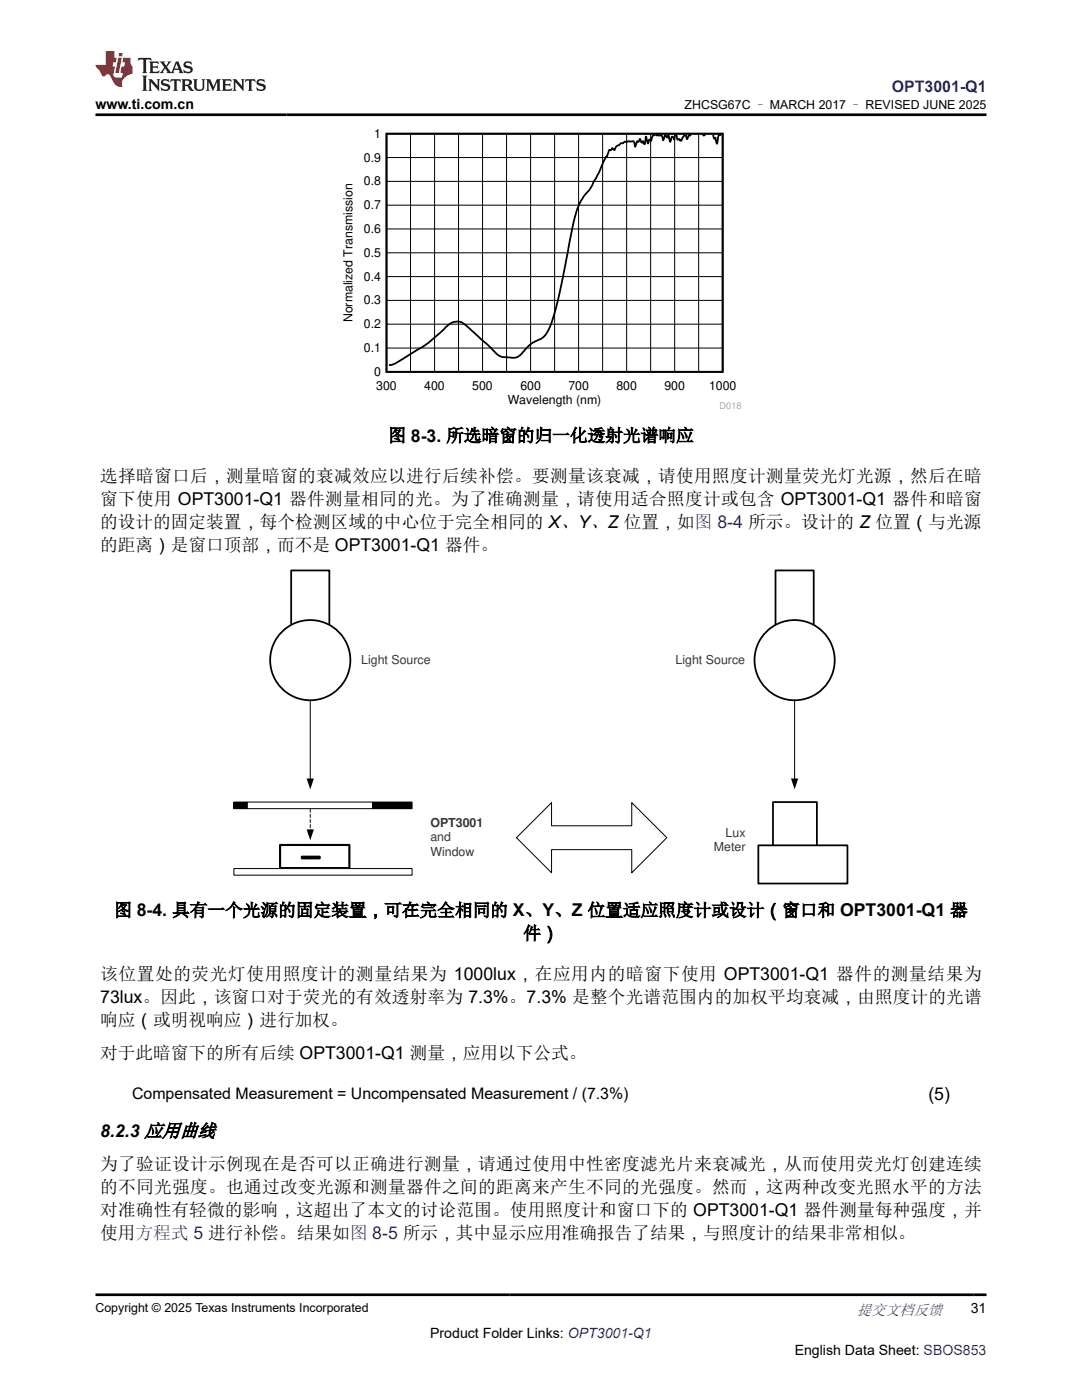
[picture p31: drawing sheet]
<svg xmlns="http://www.w3.org/2000/svg" width="216mm" height="279mm" viewBox="0 0 216 279" stroke-linecap="round" stroke-linejoin="round" font-family="sans-serif">
<defs><g id="words">
<g font-size="3.5">
<text x="77.5" y="88.1">图 8-3. 所选暗窗的归一化透射光谱响应</text>
<text x="20" y="100.8">窗下使用 OPT3001-Q1 器件测量相同的光。为了准确测量，请使用适合照度计或包含 OPT3001-Q1 器件和暗窗</text>
<text x="20" y="96.2">选择暗窗口后，测量暗窗的衰减效应以进行后续补偿。要测量该衰减，请使用照度计测量荧光灯光源，然后在暗</text>
<text x="20" y="105.4">的设计的固定装置，每个检测区域的中心位于完全相同的 X、Y、Z 位置，如图 8-4 所示。设计的 Z 位置（与光源</text>
<text x="20" y="110">的距离）是窗口顶部，而不是 OPT3001-Q1 器件。</text>
<text x="22.8" y="182.9">图 8-4. 具有一个光源的固定装置，可在完全相同的 X、Y、Z 位置适应照度计或设计（窗口和 OPT3001-Q1 器</text>
<text x="104.4" y="187.4">件）</text>
<text x="20" y="195.6">该位置处的荧光灯使用照度计的测量结果为 1000lux，在应用内的暗窗下使用 OPT3001-Q1 器件的测量结果为</text>
<text x="20" y="200.1">73lux。因此，该窗口对于荧光的有效透射率为 7.3%。7.3% 是整个光谱范围内的加权平均衰减，由照度计的光谱</text>
<text x="20" y="204.7">响应（或明视响应）进行加权。</text>
<text x="20" y="211.4">对于此暗窗下的所有后续 OPT3001-Q1 测量，应用以下公式。</text>
<text x="185.2" y="219.5">(5)</text>
<text x="20" y="226.9">8.2.3 应用曲线</text>
<text x="20" y="233.6">为了验证设计示例现在是否可以正确进行测量，请通过使用中性密度滤光片来衰减光，从而使用荧光灯创建连续</text>
<text x="20" y="238.2">的不同光强度。也通过改变光源和测量器件之间的距离来产生不同的光强度。然而，这两种改变光照水平的方法</text>
<text x="20" y="242.8">对准确性有轻微的影响，这超出了本文的讨论范围。使用照度计和窗口下的 OPT3001-Q1 器件测量每种强度，并</text>
<text x="20" y="247.4">使用方程式 5 进行补偿。结果如图 8-5 所示，其中显示应用准确报告了结果，与照度计的结果非常相似。</text>
</g>
<text font-size="3.2" fill="#00f" x="178" y="18.3">OPT3001-Q1</text>
<text font-size="3.2" x="26.4" y="219.4">Compensated Measurement = Uncompensated Measurement / (7.3%)</text>
<text font-size="3" fill="#00f" x="171" y="262.4">提交文档反馈</text>
<g font-size="2.8">
<text x="19.1" y="21.7">www.ti.com.cn</text>
<text x="193.7" y="262.1">31</text>
<text x="85.8" y="266.9">Product Folder Links: OPT3001-Q1</text>
<text x="158.6" y="270.3">English Data Sheet: SBOS853</text>
</g>
<g font-size="2.5">
<text x="136.6" y="21.8">ZHCSG67C – MARCH 2017 – REVISED JUNE 2025</text>
<text x="74.7" y="27.5">1</text>
<text x="72.6" y="32.3">0.9</text>
<text x="72.6" y="41.8">0.7</text>
<text x="72.6" y="37">0.8</text>
<text x="72.6" y="46.5">0.6</text>
<text x="72.6" y="51.3">0.5</text>
<text x="72.6" y="56">0.4</text>
<text x="70.3" y="64.3" transform="rotate(-90 70.3 64.3)">Normalized Transmission</text>
<text x="72.6" y="65.5">0.2</text>
<text x="72.6" y="60.8">0.3</text>
<text x="72.6" y="70.3">0.1</text>
<text x="74.7" y="75">0</text>
<text x="75.1" y="77.8">300</text>
<text x="84.7" y="77.8">400</text>
<text x="94.2" y="77.8">500</text>
<text x="103.8" y="77.8">600</text>
<text x="113.4" y="77.8">700</text>
<text x="123" y="77.8">800</text>
<text x="132.6" y="77.8">900</text>
<text x="141.5" y="77.8">1000</text>
<text x="101.3" y="80.6">Wavelength (nm)</text>
<text x="19.1" y="261.8">Copyright © 2025 Texas Instruments Incorporated</text>
</g>
<g font-size="2.5" fill="#373435">
<text x="72.1" y="132.6">Light Source</text>
<text x="134.8" y="132.6">Light Source</text>
<text x="85.9" y="165">OPT3001</text>
<text x="85.9" y="167.9">and</text>
<text x="144.8" y="167">Lux</text>
<text x="85.9" y="170.9">Window</text>
<text x="142.5" y="169.9">Meter</text>
</g>
<text font-size="1.8" fill="#a8a8a8" x="143.6" y="81.7">D018</text>
</g></defs>
<path d="M77.1 26.7h67.1v47.5h-67.1zM130.8 26.9l-.6 .3-.3 .9-.4-.3-.1 .8-.5-1.3-.2 1.5-.2-.1-.2-.6-.2 .4-.1-.1-.3-.7-.3 .6-.3-.1-.3 1.1-.3-1.1h-1.2l-.3 .2a.51 .51 0 0 0-.7 .2 .58 .58 0 0 0-.8 .4 1.26 1.26 0 0 0-.9 1l-.4-.5-.2 .4h-.4l-.5 1.4h-.2l-1.3 3-1.1 1.9a11.4 11.4 0 0 1-2.2 3.3 15.6 15.6 0 0 0-2.2 6.5l-2 10.4-1.6 6.7a7.5 7.5 0 0 1-2.4 4.4l-2.1 1.1-1.6 1.6a2.71 2.71 0 0 1-3.2 1.1h-.4a2.97 2.97 0 0 1-2.5-1.5l-5.4-4.9a2.77 2.77 0 0 0-4.2 .7l-2.9 2.6-1.3 .9-5.6 3.4-1.3 .4M130.8 26.9l.2 .1 1 .1 .3 .9 .4-1 .5 .5 .2-.5 .4 1.3 .2-1 .3 .1 .2 .5 .3-1M135 26.9l.2 1 .4-.2 .1 .3 .3 .1 .6-1.2M136.8 26.9l.3 .9 .3-.7 .1-.1 .2 .1 .1-.2M140.2 26.9l.3 .2 .2-.2M142.3 26.9l.2 .7 .3-.1 .3 1.2 .3-1.8 .3 .1 .1-.1" fill="none" stroke="#000" stroke-width=".36"/>
<g fill="none" stroke="#000" stroke-width=".2">
<path d="M77.1 36.2h67.1M77.1 31.4h67.1M81.9 26.7v47.5M86.7 26.7v47.5M91.5 26.7v47.5M96.3 26.7v47.5M101.1 26.7v47.5M105.9 26.7v47.5M110.7 26.7v47.5M115.4 26.7v47.5M120.2 26.7v47.5M125 26.7v47.5"/>
<path d="M129.8 26.7v47.5M134.6 26.7v47.5M139.4 26.7v47.5M77.1 59.9h67.1M77.1 55.2h67.1M77.1 50.5h67.1M77.1 45.7h67.1M77.1 40.9h67.1M77.1 69.5h67.1M77.1 64.7h67.1"/>
</g>
<path d="M49.3 160.1h25v1.3h-25z" fill-rule="evenodd" fill="#fff"/>
<path d="M49.3 160.1h25v1.3h-25z" fill="none" stroke="#000" stroke-width=".2"/>
<path d="M55.9 168.6h13.8v4.6h-13.8z" fill="none" stroke="#000" stroke-width=".42"/>
<path d="M60.2 171h3.6v.3h-3.6z" fill-rule="evenodd" fill="#fff"/>
<path d="M60.2 171h3.6v.3h-3.6z" fill="none" stroke="#000" stroke-width=".42"/>
<g fill="#000">
<path d="M46.7 160.1h2.6v1.3h-2.6z" fill-rule="evenodd"/>
<path d="M74.3 160.1h7.9v1.3h-7.9z" fill-rule="evenodd"/>
</g>
<path d="M46.7 160.1h2.6v1.3h-2.6zM74.3 160.1h7.9v1.3h-7.9z" fill="none" stroke="#000" stroke-width=".2"/>
<path d="M46.7 173.3h35.5v1.4h-35.5z" fill-rule="evenodd" fill="#fff"/>
<path d="M46.7 173.3h35.5v1.4h-35.5zM110.1 160.2v4.6h16v-4.6l7 7-7 7v-4.6h-16v4.6l-7-7z" fill="none" stroke="#000" stroke-width=".2"/>
<path d="M61.9 161.5v4.2" fill="none" stroke="#000" stroke-width=".2" stroke-dasharray=".6 .4"/>
<path d="M61.2 165.5h1.4l-.7 2.2z" fill="#000"/>
<path d="M58.1 113.8h7.6v20.4h-7.6z" fill-rule="evenodd" fill="#fff"/>
<path d="M58.1 113.8h7.6v20.4h-7.6z" fill="none" stroke="#000" stroke-width=".35"/>
<circle cx="61.9" cy="131.8" r="8" fill="#fff"/>
<circle cx="61.9" cy="131.8" r="8" fill="none" stroke="#000" stroke-width=".35"/>
<path d="M154.7 113.8h7.7v20.4h-7.7z" fill-rule="evenodd" fill="#fff"/>
<path d="M154.7 113.8h7.7v20.4h-7.7z" fill="none" stroke="#000" stroke-width=".35"/>
<circle cx="158.6" cy="131.8" r="8" fill="#fff"/>
<circle cx="158.6" cy="131.8" r="8" fill="none" stroke="#000" stroke-width=".35"/>
<path d="M158.6 139.8v15.8" fill="none" stroke="#000" stroke-width=".2"/>
<path d="M157.8 155.4h1.5l-.7 2.1z" fill="#000"/>
<path d="M154.2 160.1h8.8v8.7h-8.8z" fill-rule="evenodd" fill="#fff"/>
<path d="M154.2 160.1h8.8v8.7h-8.8z" fill="none" stroke="#000" stroke-width=".35"/>
<path d="M151.3 168.7h17.8v7.6h-17.8z" fill-rule="evenodd" fill="#fff"/>
<path d="M151.3 168.7h17.8v7.6h-17.8z" fill="none" stroke="#000" stroke-width=".35"/>
<path d="M61.9 139.8v15.8" fill="none" stroke="#000" stroke-width=".2"/>
<path d="M61.2 155.4h1.4l-.7 2.1z" fill="#000"/>
<path d="M27.7 11.6l-.2 .5 .5-.2h.6v.1v2.2l-.2 .4h1l-.2-.4v-2.2v-.1h.5l.5 .2-.1-.5zM29.8 12.3l.2 .4v1.5l-.2 .4h1.9l.1-.6a1.08 1.08 0 0 1-1.3 .2v-.7h.6l.4 .2v-.7l-.4 .2h-.6v-.5l.2-.2a1 1 0 0 1 1 .3l-.1-.5zM31.8 12.3l1 1.1-1 1.2h.9l-.2-.2 .4-.8 .5 .8-.2 .2h1.6l-.2-.2 .1-.5h1l.1 .5-.1 .2h.9l-.2-.3-.8-2h-.5l-1 2.2-.8-1.1 .9-1.1h-.8l.2 .2-.5 .6-.3-.6 .1-.2zM35.2 12.7l.4 1h-.8zM36.8 12.4a.65 .65 0 0 0-.2 .7 .65 .65 0 0 0 .6 .5l.7 .1 .1 .3a.79 .79 0 0 1-.7 .4 .79 .79 0 0 1-.7-.5l.1 .7 .2-.1a.93 .93 0 0 0 1.1 .1 .93 .93 0 0 0 .4-1 1.46 1.46 0 0 0-1.2-.6l-.1-.3a1.09 1.09 0 0 1 1.2 .2l-.2-.6-.1 .1-.6-.2zM28.4 15.1l.2 .4v2.2l-.2 .4h1l-.2-.4v-2.2l.2-.4zM29.6 15.8l.2 .4v1.5l-.2 .4h.8l-.3-.4v-1.3l1.7 1.8v-2l.2-.4h-.8l.2 .2 .1 1.1-1.2-1.3zM32.3 15.9a.65 .65 0 0 0-.2 .8 .65 .65 0 0 0 .7 .4l.6 .2 .1 .2a.79 .79 0 0 1-.7 .4 .79 .79 0 0 1-.7-.5l.1 .7 .2-.1a.93 .93 0 0 0 1.1 .1 .93 .93 0 0 0 .4-.9 1.46 1.46 0 0 0-1.2-.6l-.1-.4a1.09 1.09 0 0 1 1.2 .2l-.2-.6-.1 .1-.6-.1zM34.1 15.8l-.1 .6a.63 .63 0 0 1 .7-.3l.1 1.6-.3 .4h1l-.2-.4v-1.6a.66 .66 0 0 1 .8 .3l-.1-.6zM36.2 15.8l.2 .4v1.5l-.2 .4h.9l-.2-.2v-.7h.5l.1 .2a.79 .79 0 0 0 1.2 .6l-1-.9a.61 .61 0 0 0 .6-.6 .61 .61 0 0 0-.5-.7zM36.9 16.1h.2a.47 .47 0 0 1 .5 .1 .47 .47 0 0 1 .1 .5l-.2 .1-.6 .1zM38.5 15.8l.2 .2a2.27 2.27 0 0 0 .4 2 1.04 1.04 0 0 0 1.7-.7v-1.3l.2-.2h-.8l.2 .4v1.1a.6 .6 0 0 1-.6 .6 .6 .6 0 0 1-.6-.6v-1.1l.3-.4zM41.1 15.8l.2 .4v1.5l-.2 .4h.7l-.2-.4v-1.4l.9 1.9 .8-1.9v1.4l-.2 .4h1l-.3-.4v-1.5l.3-.4h-.8l-.7 1.5-.7-1.5zM44.3 15.8l.2 .4v1.5l-.2 .4h1.9l.1-.6a1.09 1.09 0 0 1-1.3 .2v-.7h.6l.4 .2v-.6l-.4 .2h-.6v-.6l.2-.1a1.01 1.01 0 0 1 1 .3l-.1-.6zM46.4 15.8l.3 .4v1.5l-.3 .4h.8l-.2-.4v-1.3l1.6 1.8v-2l.2-.4h-.7l.2 .2v1.1l-1.2-1.3zM49 15.8l-.1 .6a.63 .63 0 0 1 .8-.3v1.6l-.3 .4h1l-.2-.4v-1.6a.66 .66 0 0 1 .8 .3l-.1-.6zM51.4 15.9a.65 .65 0 0 0-.2 .8 .65 .65 0 0 0 .6 .4l.6 .2 .2 .2a.79 .79 0 0 1-.8 .4 .79 .79 0 0 1-.6-.5l.1 .7 .2-.1a.93 .93 0 0 0 1 .1 .93 .93 0 0 0 .5-.9 1.46 1.46 0 0 0-1.3-.6l-.1-.4a1.09 1.09 0 0 1 1.3 .2l-.2-.6-.2 .1-.5-.1z" fill="#231f20"/>
<path d="M21.1 10.2v2.8h-2v.3l.9 1a.95 .95 0 0 0 .9 .9 .59 .59 0 0 1 .6-.4 .59 .59 0 0 1 .5 .4l.4 .7a1.59 1.59 0 0 0 2.1 1.4 1.61 1.61 0 0 1 1-2.3l1-.3-.1-1.5a1.59 1.59 0 0 1-.4-1.7h-1.4l-.2 .9h.5l-.1 .9h-.5l-.2 1v.2l.4 .1-.2 .9h-.6a.73 .73 0 0 1-1.1-.7l.3-1.5h-.5l.2-.9h.5l.2-.9h-.5v-1.3zM23.6 11.5l-.6 3.1h.7l.6-3.1zM23.8 10.6l-.1 .6h.7l.1-.6z" fill="#ed1c24"/>
<path d="M19.1 22.9h177.8M19.1 258.4h177.8" fill="none" stroke="#000" stroke-width=".53"/>
<use href="#words"/>
</svg>
